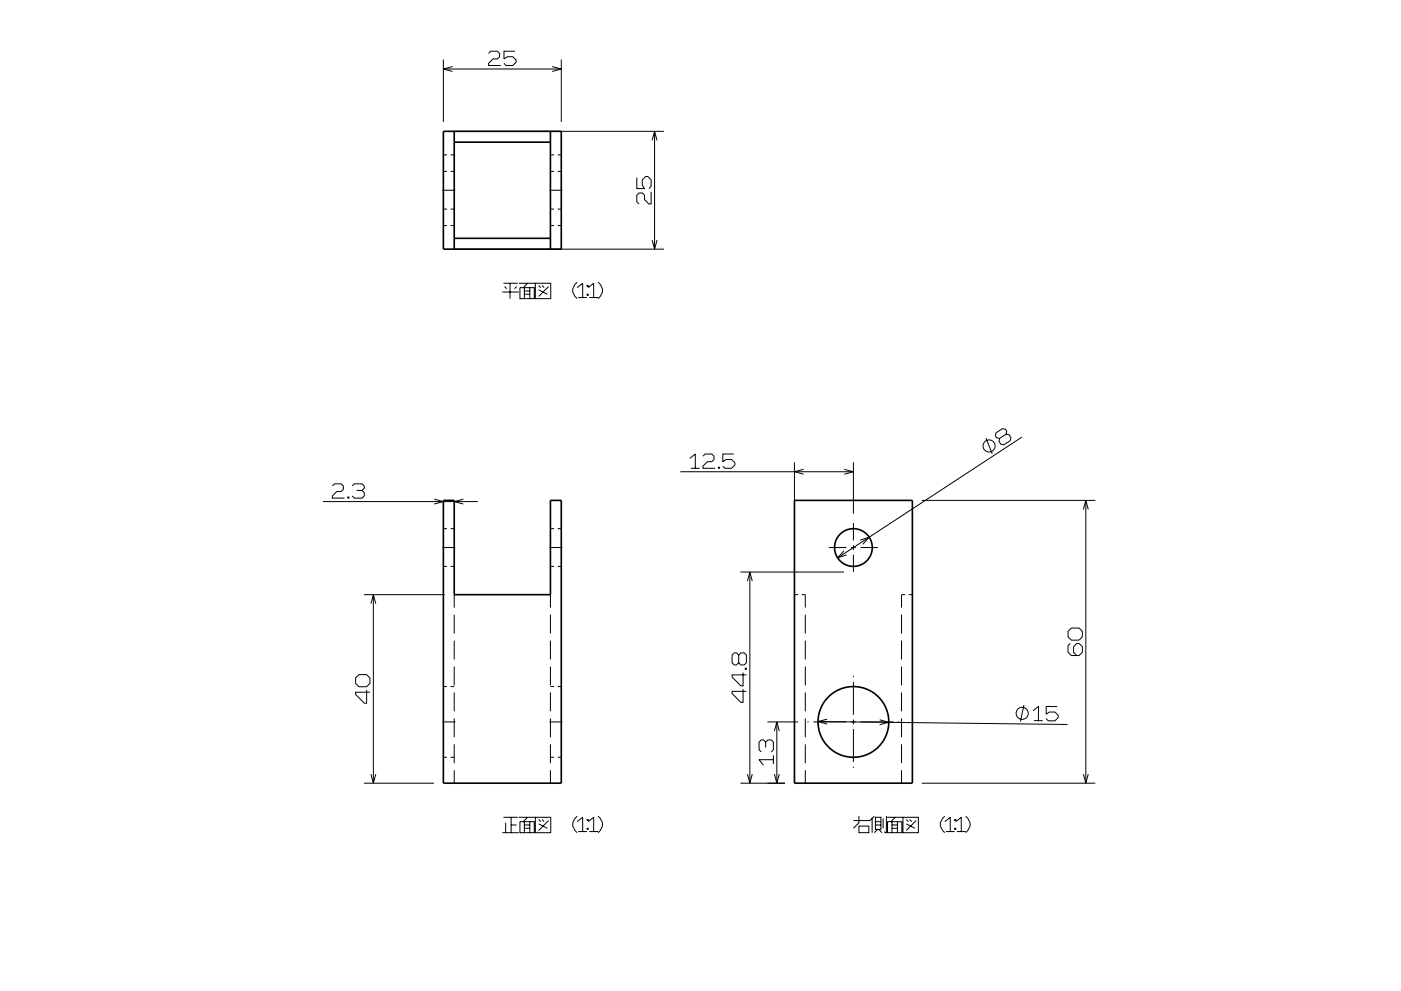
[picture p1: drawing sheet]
<svg xmlns="http://www.w3.org/2000/svg" width="297mm" height="210mm" viewBox="0 0 297 210" stroke-linecap="round" stroke-linejoin="round" font-family="sans-serif">
<g fill="none" stroke="#000" stroke-width=".21">
<path d="M94 12.6v13.3M94 14.6h25M95.9 14.1l-1.9 .5 1.9 .6M103.6 11.3l.5-.4h1.4l.4 .4v.7l-.4 .5h-1l-.9 .9v.5h2.6M109.2 10.9h-2.3v1.6l.7-.5h1.1l.7 .7v.5l-.7 .7h-1.4l-.4-.5M117.1 14.1l1.9 .5-1.9 .6M119 12.6v13.3M94 36.4h.8M94 32.9h.8M95.5 36.4h.8M95.5 32.9h.8M96 27.9h44.8"/>
<path d="M116.7 36.4h.8M116.7 32.9h.8M118.2 36.4h.8M118.2 32.9h.8M135 37.7v2.3h1.6l-.4-.7v-1.2l.7-.7h.5l.6 .7v1.4l-.4 .5M138.3 29.8l.5-1.9 .5 1.9M138.8 27.9v25M93.8 40.4h2.7M94 44.4h.8M94 47.9h.8M95.5 44.4h.8M95.5 47.9h.8"/>
<path d="M96 52.9h44.8M116.5 40.4h2.7M116.7 44.4h.8M116.7 47.9h.8M118.2 44.4h.8M118.2 47.9h.8M122.4 59.9a2.07 2.07 0 0 0 0 3.5M126.8 59.9a2.07 2.07 0 0 1 0 3.5M138 40.7v2.6h-.4l-1-1v-.9l-.4-.5h-.7l-.5 .5v1.4l.5 .5M138.3 50.9l.5 2 .5-2M106.5 62h3.5M106.7 60.1h3.1"/>
<path d="M107 60.8l.4 .5M108.1 60.1v3.3M109.5 60.8l-.4 .5M110 60.1h3.5M110.2 61h3.1v2.4h-3.1zM111.2 61v2.4M111.2 62.4h1.1M111.2 61.7h1.1M111.9 60.1l-1 .9M112.3 61v2.4M113.5 60.1h3.3v3.3h-3.3zM114.2 60.6l.5 .4"/>
<path d="M114.2 61.5l1.9 .9M114.9 60.6l.5 .4M116.3 60.8l-2.1 2.1M122.4 61l1.1-.9v3M122.6 63.1h1.9M124.5 62.4h.2v.3h-.2zM124.5 60.6h.2v.2h-.2zM124.7 61l1.2-.9v3M124.9 63.1h1.9M146.2 97.3l1.2-1v3.1M146.5 99.4h1.8M149 96.8l.5-.5h1.4l.5 .5v.7l-.5 .5h-.9l-1 .9v.5h2.6"/>
<path d="M152.3 99.1h.2v.3h-.2zM155.6 96.3h-2.4v1.7l.7-.5h1.2l.7 .7v.5l-.7 .7h-1.4l-.5-.5M168.4 98.1v66.1M170.4 99.6l-2 .5 2 .5M179 99.6l1.9 .5-1.9 .5M180.9 98.1v10.9M209 93l1.4 3.3M213.3 92.1l.1-.6-.2-.4-.7-.2-1.3 .9-.2 .7 .3 .4 .6 .1 1.4-.9 .7 .1 .3 .6-.1 .7-1.4 .9-.6-.2-.4-.5 .1-.7M216.7 92.7l-39.1 25.7M68.5 106.4h32.8M70.5 103.1l.4-.4h1.4l.5 .4v.7l-.5 .5h-.9l-.9 .9v.5h2.5M73.7 105.5h.3v.2h-.3z"/>
<path d="M74.7 103.1l.4-.4h1.7l.4 .4v.5l-.4 .5M75.6 104.1h1.2l.4 .4v.7l-.4 .5h-1.7l-.4-.5M92.1 105.9l1.9 .5-1.9 .5M93.8 116.2h2.7M94 112.2h.8M95.5 112.2h.8M98.2 105.9l-1.9 .5 1.9 .5M116.5 116.2h2.7M116.7 112.2h.8M118.2 112.2h.8M144.2 100.1h36.7M175.7 116.2h3.7"/>
<path d="M178.9 116.9l-1.3 1.5 1.9-.7M180.4 116.2h1M180.9 111v3.7M180.9 115.7v1M180.9 117.7v3.7M182.4 114.6l1.9-.6-1.3 1.5M182.4 116.2h3.7M195.4 106.2h36.8M229.7 108.1l.5-1.9 .5 1.9M230.2 106.2v60M77.2 126.2h17.1M78.6 128.1l.6-1.9 .5 1.9"/>
<path d="M79.2 126.2v40M94 120.2h.8M95.5 120.2h.8M96.3 126.2v2.7M96.3 130.4v4M96.3 135.9v4M116.7 126.2v2.7M116.7 130.4v4M116.7 135.9v4M116.7 120.2h.8M118.2 120.2h.8M156.6 139l-.4-.5h-.5l-.5 .5v1.6l.5 .5h.5l.4-.5v-1.6l.5-.5h.7l.4 .5v1.6l-.4 .5h-.7l-.5-.5"/>
<path d="M157 121.4h21.9M158.5 123.3l.5-1.9 .5 1.9M159 121.4v44.8M168.4 126.2h.8M170 126.2h.7v2.7M170.7 130.4v4M170.7 135.9v4M191.1 130.4v4M191.1 135.9v4M191.9 126.2h-.8v2.7M192.7 126.2h.7M226.4 133.9l.8-.7h1.6l.7 .7v1.2l-.7 .7h-1.6l-.8-.7z"/>
<path d="M226.9 136.5l-.5 .5v1.4l.8 .7h1.6l.7-.7v-1.2l-.7-.7h-.5l-.7 .7v1.2l.7 .7M76.1 143.1h1.6l.7 .7v1.2l-.7 .7h-1.6l-.7-.7v-1.2zM77.7 146.4v2.8h-.4l-1.9-1.9v-.4h3M93.8 153.2h2.7M94 145.7h.8M95.5 145.7h.8M96.3 141.4v4M96.3 146.9v4M96.3 152.4v4M96.3 157.9v4M116.5 153.2h2.7M116.7 141.4v4"/>
<path d="M116.7 146.9v4M116.7 152.4v4M116.7 157.9v4M116.7 145.7h.8M118.2 145.7h.8M157.5 146.2v2.8h-.4l-1.9-1.8v-.5h3M157.5 142.7v2.8h-.4l-1.9-1.9v-.4h3M158 141.8h.2v.2h-.2zM162.3 158.6v-1.2l.5-.4h.7l.5 .4v1.7l-.5 .5M162.3 157.4l-.4-.4h-.5l-.5 .4v1.7l.5 .5M162.7 153.2h6.5M164.2 155.1l.5-1.9 .5 1.9"/>
<path d="M164.7 153.2v13M170.7 141.4v4M170.7 146.9v4M170.7 152.4v4M170.7 157.9v4M171.2 153.2h.2M172.4 153.2h7M173.4 153.1l52.9 .6M175.4 152.6l-2 .5 2 .5M180.4 153.2h1M180.9 143.4v.3M180.9 144.7v7"/>
<path d="M180.9 152.7v1M180.9 154.7v7M182.4 153.2h7M186.5 152.7l1.9 .6-1.9 .5M190.4 153.2h.3M191.1 141.4v4M191.1 146.9v4M191.1 152.4v4M191.1 157.9v4M217.1 149.6l-.8 3.5M219 150.8l1.2-.9v3M219.2 152.9h1.9"/>
<path d="M224.2 149.9h-2.4v1.6l.7-.4h1.2l.7 .7v.5l-.7 .6h-1.5l-.4-.4M77.2 166.2h14.8M78.6 164.2l.6 2 .5-2M94 160.7h.8M95.5 160.7h.8M96.3 163.4v2.8M106.5 176.7h3.5M106.7 173.4h3.1M107.2 174.6v2.1M108.4 173.4v3.3M108.4 175h1.1M110 173.4h3.5"/>
<path d="M110.2 174.3h3.1v2.4h-3.1zM111.2 175h1.1M111.2 174.3v2.4M111.2 175.7h1.1M111.9 173.4l-1 .9M112.3 174.3v2.4M113.5 173.4h3.3v3.3h-3.3zM114.2 173.9l.5 .4M114.2 174.8l1.9 .9M114.9 173.9l.5 .4M116.3 174.1l-2.1 2.1M116.7 163.4v2.8"/>
<path d="M116.7 160.7h.8M118.2 160.7h.8M122.4 173.2a2.07 2.07 0 0 0 0 3.5M122.4 174.3l1.1-.9v3M122.6 176.4h1.9M124.5 175.7h.2v.3h-.2zM124.5 173.9h.2v.2h-.2zM124.7 174.3l1.2-.9v3M124.9 176.4h1.9M126.8 173.2a2.07 2.07 0 0 1 0 3.5M157 166.2h9.4M158.5 164.2l.5 2 .5-2"/>
<path d="M164 161.2h-3.1l1 1.1M164 160.2v1.9M164.2 164.2l.5 2 .5-2M170.7 163.4v2.8M180.9 162.7v.2M182.1 173.2v1.4l-1.2 1.1M182.1 175.3h2.1v1.4h-2.1zM184.9 173.6v3.1M185.4 173.2l-1 .9h-3.5M185.6 173.4h1.2v2.6h-1.2zM185.6 175h1.2M185.6 174.3h1.2"/>
<path d="M186.1 176l-.7 .7M186.3 176l.7 .7M187.2 173.6v2.1M187.9 173.2v3.5l-.4-.3M187.9 173.4h3.5M188.2 174.3h3v2.4h-3zM189.1 175h1.2M189.1 175.7h1.2M189.1 174.3v2.4M189.8 173.4l-.9 .9M190.3 174.3v2.4M191.1 163.4v2.8"/>
<path d="M191.4 173.4h3.3v3.3h-3.3zM192.1 173.9l.5 .4M192.1 174.8l1.9 .9M192.8 173.9l.5 .4M194.2 174.1l-2.1 2.1M195.4 166.2h36.8M200.3 173.2a2.07 2.07 0 0 0 0 3.5M200.3 174.3l1.2-.9v3M200.5 176.4h1.9M202.4 175.7h.2v.3h-.2zM202.4 173.9h.2v.2h-.2zM202.6 174.3l1.2-.9v3"/>
<path d="M202.9 176.4h1.8M204.7 173.2a2.08 2.08 0 0 1 0 3.5M229.7 164.2l.5 2 .5-2"/>
<circle cx="209.7" cy="94.6" r="1.28"/>
<circle cx="216.7" cy="151.3" r="1.28"/>
</g>
<g fill="none" stroke="#000" stroke-width=".35">
<path d="M94 27.9h25v25h-25zM96.3 27.9v25M96.3 30.2h20.4M116.7 27.9v25M96.3 50.6h20.4M94 106.2h2.3v20h20.4v-20h2.3v60h-25zM168.4 106.2h25v60h-25z"/>
<circle cx="180.9" cy="116.2" r="4"/>
<circle cx="180.9" cy="153.2" r="7.5"/>
</g>
</svg>
